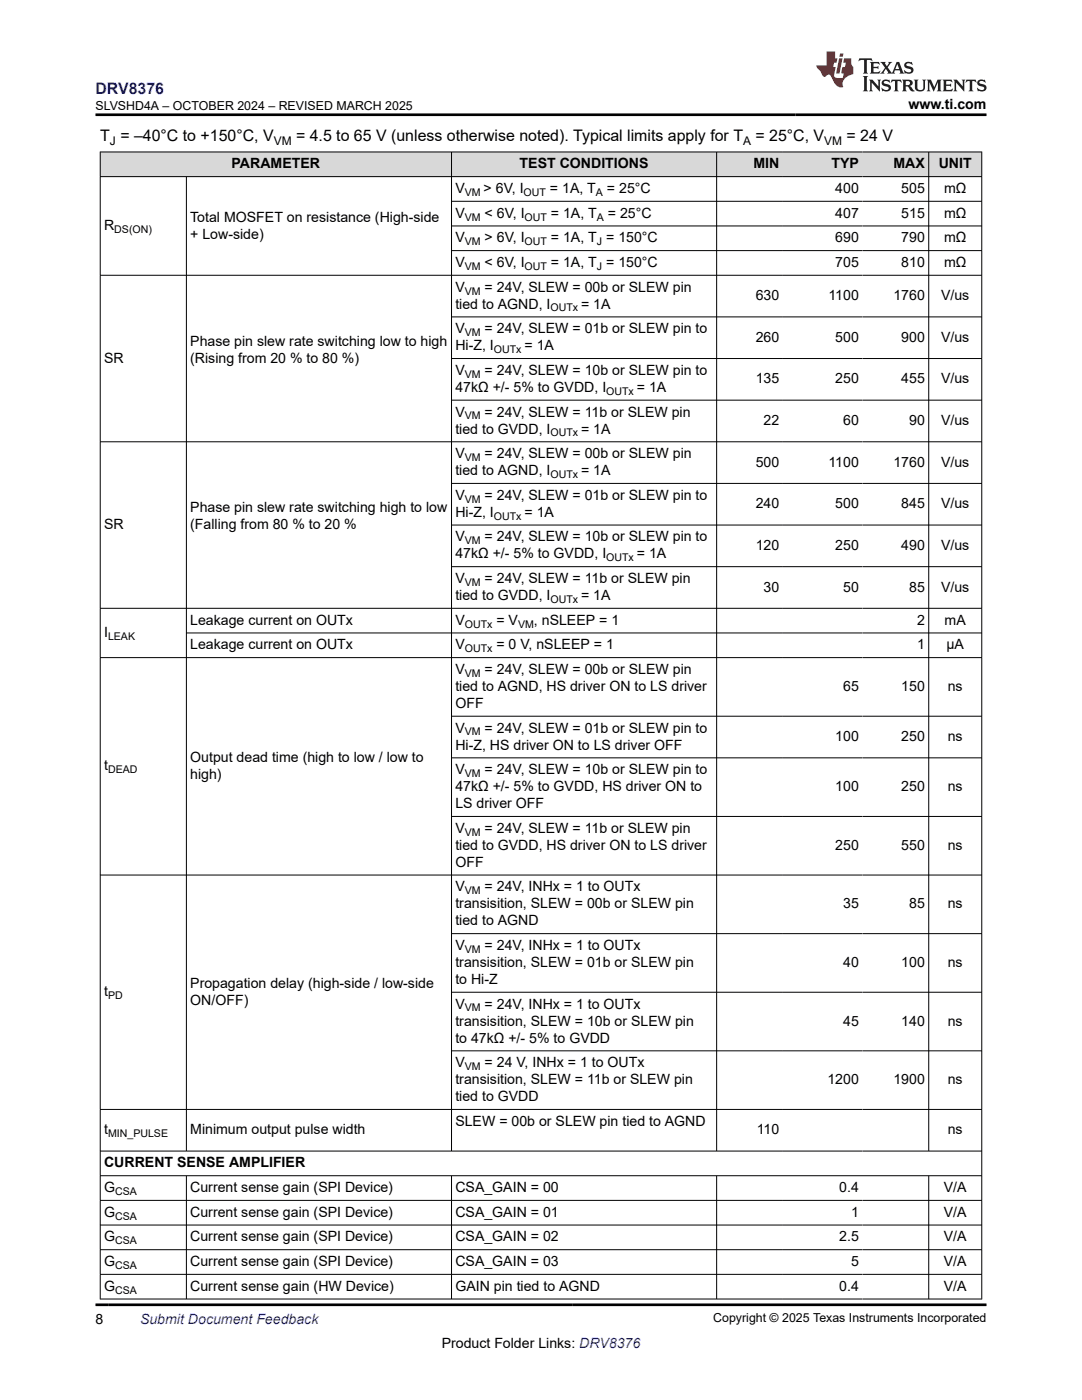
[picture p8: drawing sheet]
<svg xmlns="http://www.w3.org/2000/svg" width="216mm" height="279mm" viewBox="0 0 216 279" stroke-linecap="round" stroke-linejoin="round" font-family="sans-serif">
<defs><g id="words">
<text font-size="3.2" fill="#00f" x="19" y="18.7">DRV8376</text>
<g font-size="3.2">
<text x="20" y="28.2">T = –40°C to +150°C, V</text>
<text x="59.1" y="28.2">= 4.5 to 65 V (unless otherwise noted). Typical limits apply for T</text>
<text x="150.7" y="28.2">= 25°C, V</text>
<text x="168.9" y="28.2">= 24 V</text>
</g>
<g font-size="2.8">
<text x="181.3" y="21.8">www.ti.com</text>
<text x="46.2" y="33.6">PARAMETER</text>
<text x="103.7" y="33.6">TEST CONDITIONS</text>
<text x="150.3" y="33.6">MIN</text>
<text x="165.9" y="33.6">TYP</text>
<text x="178.3" y="33.6">MAX</text>
<text x="187.3" y="33.6">UNIT</text>
<text x="90.9" y="38.5">V</text>
<text x="96.5" y="38.5">&gt; 6V, I</text>
<text x="109.7" y="38.5">= 1A, T</text>
<text x="121.1" y="38.5">= 25°C</text>
<text x="166.7" y="38.5">400</text>
<text x="179.8" y="38.5">505</text>
<text x="188.4" y="38.5">mΩ</text>
<text x="20.8" y="45.9">R</text>
<text x="38" y="44.2">Total MOSFET on resistance (High-side</text>
<text x="38" y="47.6">+ Low-side)</text>
<text x="90.9" y="43.4">V</text>
<text x="96.7" y="43.4">&lt; 6V, I</text>
<text x="109.9" y="43.4">= 1A, T</text>
<text x="121.3" y="43.4">= 25°C</text>
<text x="166.7" y="43.4">407</text>
<text x="179.8" y="43.4">515</text>
<text x="188.4" y="43.4">mΩ</text>
<text x="90.9" y="48.4">V</text>
<text x="90.9" y="53.3">V</text>
<text x="96.7" y="48.4">&gt; 6V, I</text>
<text x="96.7" y="53.3">&lt; 6V, I</text>
<text x="109.9" y="48.4">= 1A, T = 150°C</text>
<text x="109.9" y="53.3">= 1A, T = 150°C</text>
<text x="166.7" y="48.4">690</text>
<text x="166.7" y="53.3">705</text>
<text x="179.8" y="48.4">790</text>
<text x="179.8" y="53.3">810</text>
<text x="188.4" y="48.4">mΩ</text>
<text x="188.4" y="53.3">mΩ</text>
<text x="90.9" y="58.2">V</text>
<text x="96.7" y="58.2">= 24V, SLEW = 00b or SLEW pin</text>
<text x="150.8" y="59.9">630</text>
<text x="165.3" y="59.9">1100</text>
<text x="178.3" y="59.9">1760</text>
<text x="187.8" y="59.9">V/us</text>
<text x="90.9" y="61.6">tied to AGND, I</text>
<text x="116" y="61.6">= 1A</text>
<text x="38" y="69">Phase pin slew rate switching low to high</text>
<text x="90.9" y="66.5">V</text>
<text x="90.9" y="69.9">Hi-Z, I</text>
<text x="96.7" y="66.5">= 24V, SLEW = 01b or SLEW pin to</text>
<text x="104.7" y="69.9">= 1A</text>
<text x="150.8" y="68.2">260</text>
<text x="166.7" y="68.2">500</text>
<text x="179.8" y="68.2">900</text>
<text x="187.8" y="68.2">V/us</text>
<text x="20.8" y="72.4">SR</text>
<text x="38" y="72.4">(Rising from 20 % to 80 %)</text>
<text x="90.9" y="74.8">V</text>
<text x="96.7" y="74.8">= 24V, SLEW = 10b or SLEW pin to</text>
<text x="150.8" y="76.5">135</text>
<text x="166.7" y="76.5">250</text>
<text x="179.8" y="76.5">455</text>
<text x="187.8" y="76.5">V/us</text>
<text x="90.9" y="78.2">47kΩ +/- 5% to GVDD, I</text>
<text x="90.9" y="83.1">V</text>
<text x="96.7" y="83.1">= 24V, SLEW = 11b or SLEW pin</text>
<text x="127.1" y="78.2">= 1A</text>
<text x="90.9" y="86.5">tied to GVDD, I</text>
<text x="116" y="86.5">= 1A</text>
<text x="152.4" y="84.8">22</text>
<text x="168.2" y="84.8">60</text>
<text x="181.4" y="84.8">90</text>
<text x="187.8" y="84.8">V/us</text>
<text x="90.9" y="91.4">V</text>
<text x="90.9" y="94.8">tied to AGND, I</text>
<text x="96.7" y="91.4">= 24V, SLEW = 00b or SLEW pin</text>
<text x="116" y="94.8">= 1A</text>
<text x="150.8" y="93.1">500</text>
<text x="165.3" y="93.1">1100</text>
<text x="178.3" y="93.1">1760</text>
<text x="187.8" y="93.1">V/us</text>
<text x="90.9" y="99.7">V</text>
<text x="96.7" y="99.7">= 24V, SLEW = 01b or SLEW pin to</text>
<text x="150.8" y="101.4">240</text>
<text x="166.7" y="101.4">500</text>
<text x="179.8" y="101.4">845</text>
<text x="187.8" y="101.4">V/us</text>
<text x="20.8" y="105.6">SR</text>
<text x="38" y="102.2">Phase pin slew rate switching high to low</text>
<text x="38" y="105.6">(Falling from 80 % to 20 %</text>
<text x="90.9" y="103.1">Hi-Z, I</text>
<text x="104.7" y="103.1">= 1A</text>
<text x="90.9" y="108.1">V</text>
<text x="90.9" y="111.4">47kΩ +/- 5% to GVDD, I</text>
<text x="96.7" y="108.1">= 24V, SLEW = 10b or SLEW pin to</text>
<text x="127.1" y="111.4">= 1A</text>
<text x="150.8" y="109.8">120</text>
<text x="166.7" y="109.8">250</text>
<text x="179.8" y="109.8">490</text>
<text x="187.8" y="109.8">V/us</text>
<text x="90.9" y="116.4">V</text>
<text x="90.9" y="119.8">tied to GVDD, I</text>
<text x="96.7" y="116.4">= 24V, SLEW = 11b or SLEW pin</text>
<text x="116" y="119.8">= 1A</text>
<text x="152.4" y="118.1">30</text>
<text x="168.2" y="118.1">50</text>
<text x="181.4" y="118.1">85</text>
<text x="187.8" y="118.1">V/us</text>
<text x="38" y="124.7">Leakage current on OUTx</text>
<text x="90.9" y="124.7">V</text>
<text x="99.1" y="124.7">= V</text>
<text x="106.5" y="124.7">, nSLEEP = 1</text>
<text x="183" y="124.7">2</text>
<text x="188.5" y="124.7">mA</text>
<text x="20.8" y="127.1">I</text>
<text x="38" y="129.6">Leakage current on OUTx</text>
<text x="90.9" y="129.6">V</text>
<text x="99.1" y="129.6">= 0 V, nSLEEP = 1</text>
<text x="183" y="129.6">1</text>
<text x="188.9" y="129.6">µA</text>
<text x="90.9" y="134.5">V</text>
<text x="90.9" y="137.9">tied to AGND, HS driver ON to LS driver</text>
<text x="96.7" y="134.5">= 24V, SLEW = 00b or SLEW pin</text>
<text x="168.2" y="137.9">65</text>
<text x="179.8" y="137.9">150</text>
<text x="189.1" y="137.9">ns</text>
<text x="90.9" y="141.3">OFF</text>
<text x="90.9" y="146.2">V</text>
<text x="90.9" y="149.6">Hi-Z, HS driver ON to LS driver OFF</text>
<text x="96.7" y="146.2">= 24V, SLEW = 01b or SLEW pin to</text>
<text x="166.7" y="147.9">100</text>
<text x="179.8" y="147.9">250</text>
<text x="189.1" y="147.9">ns</text>
<text x="20.8" y="153.8">t</text>
<text x="38" y="152.1">Output dead time (high to low / low to</text>
<text x="38" y="155.4">high)</text>
<text x="90.9" y="154.5">V</text>
<text x="96.7" y="154.5">= 24V, SLEW = 10b or SLEW pin to</text>
<text x="90.9" y="157.9">47kΩ +/- 5% to GVDD, HS driver ON to</text>
<text x="90.9" y="161.3">LS driver OFF</text>
<text x="166.7" y="157.9">100</text>
<text x="179.8" y="157.9">250</text>
<text x="189.1" y="157.9">ns</text>
<text x="90.9" y="166.2">V</text>
<text x="96.7" y="166.2">= 24V, SLEW = 11b or SLEW pin</text>
<text x="90.9" y="169.6">tied to GVDD, HS driver ON to LS driver</text>
<text x="90.9" y="173">OFF</text>
<text x="166.7" y="169.6">250</text>
<text x="179.8" y="169.6">550</text>
<text x="189.1" y="169.6">ns</text>
<text x="90.9" y="177.9">V</text>
<text x="96.7" y="177.9">= 24V, INHx = 1 to OUTx</text>
<text x="90.9" y="181.3">transisition, SLEW = 00b or SLEW pin</text>
<text x="90.9" y="184.7">tied to AGND</text>
<text x="168.2" y="181.3">35</text>
<text x="181.4" y="181.3">85</text>
<text x="189.1" y="181.3">ns</text>
<text x="90.9" y="189.6">V</text>
<text x="96.7" y="189.6">= 24V, INHx = 1 to OUTx</text>
<text x="38" y="197.1">Propagation delay (high-side / low-side</text>
<text x="90.9" y="193">transisition, SLEW = 01b or SLEW pin</text>
<text x="90.9" y="196.4">to Hi-Z</text>
<text x="168.2" y="193">40</text>
<text x="179.8" y="193">100</text>
<text x="189.1" y="193">ns</text>
<text x="20.8" y="198.8">t</text>
<text x="38" y="200.5">ON/OFF)</text>
<text x="90.9" y="201.3">V</text>
<text x="96.7" y="201.3">= 24V, INHx = 1 to OUTx</text>
<text x="90.9" y="204.7">transisition, SLEW = 10b or SLEW pin</text>
<text x="90.9" y="208.1">to 47kΩ +/- 5% to GVDD</text>
<text x="168.2" y="204.7">45</text>
<text x="179.8" y="204.7">140</text>
<text x="189.1" y="204.7">ns</text>
<text x="90.9" y="213">V</text>
<text x="96.7" y="213">= 24 V, INHx = 1 to OUTx</text>
<text x="90.9" y="216.4">transisition, SLEW = 11b or SLEW pin</text>
<text x="90.9" y="219.8">tied to GVDD</text>
<text x="165.1" y="216.4">1200</text>
<text x="178.3" y="216.4">1900</text>
<text x="189.1" y="216.4">ns</text>
<text x="20.8" y="226.4">t</text>
<text x="38" y="226.4">Minimum output pulse width</text>
<text x="90.9" y="224.7">SLEW = 00b or SLEW pin tied to AGND</text>
<text x="151" y="226.4">110</text>
<text x="189.1" y="226.4">ns</text>
<text x="20.8" y="233">CURRENT SENSE AMPLIFIER</text>
<text x="20.8" y="237.9">G</text>
<text x="38" y="237.9">Current sense gain (SPI Device)</text>
<text x="90.9" y="237.9">CSA_GAIN = 00</text>
<text x="167.5" y="237.9">0.4</text>
<text x="188.3" y="237.9">V/A</text>
<text x="20.8" y="242.8">G</text>
<text x="38" y="242.8">Current sense gain (SPI Device)</text>
<text x="90.9" y="242.8">CSA_GAIN = 01</text>
<text x="169.8" y="242.8">1</text>
<text x="188.3" y="242.8">V/A</text>
<text x="20.8" y="247.8">G</text>
<text x="38" y="247.8">Current sense gain (SPI Device)</text>
<text x="90.9" y="247.8">CSA_GAIN = 02</text>
<text x="167.5" y="247.8">2.5</text>
<text x="188.3" y="247.8">V/A</text>
<text x="20.8" y="252.7">G</text>
<text x="20.8" y="257.6">G</text>
<text x="38" y="252.7">Current sense gain (SPI Device)</text>
<text x="38" y="257.6">Current sense gain (HW Device)</text>
<text x="90.9" y="252.7">CSA_GAIN = 03</text>
<text x="90.9" y="257.6">GAIN pin tied to AGND</text>
<text x="167.5" y="257.6">0.4</text>
<text x="169.8" y="252.7">5</text>
<text x="188.3" y="252.7">V/A</text>
<text x="188.3" y="257.6">V/A</text>
<text x="19" y="264.2">8</text>
<text x="88.1" y="269">Product Folder Links: DRV8376</text>
</g>
<text font-size="2.8" fill="#00f" x="27.9" y="264.2">Submit Document Feedback</text>
<g font-size="2.5">
<text x="19.1" y="21.9">SLVSHD4A – OCTOBER 2024 – REVISED MARCH 2025</text>
<text x="142.3" y="263.9">Copyright © 2025 Texas Instruments Incorporated</text>
</g>
<g font-size="2.4">
<text x="21.9" y="28.9">J</text>
<text x="54.6" y="28.9">VM</text>
<text x="148.3" y="28.9">A</text>
<text x="164.5" y="28.9">VM</text>
</g>
<g font-size="2.1">
<text x="92.7" y="39.1">VM</text>
<text x="104.5" y="39.1">OUT</text>
<text x="118.9" y="39.1">A</text>
<text x="22.8" y="46.5">DS(ON)</text>
<text x="92.7" y="44">VM</text>
<text x="104.7" y="44">OUT</text>
<text x="119.1" y="44">A</text>
<text x="92.7" y="48.9">VM</text>
<text x="92.7" y="53.9">VM</text>
<text x="104.7" y="48.9">OUT</text>
<text x="104.7" y="53.9">OUT</text>
<text x="119.1" y="48.9">J</text>
<text x="119.1" y="53.9">J</text>
<text x="92.7" y="58.8">VM</text>
<text x="109.8" y="62.2">OUTx</text>
<text x="92.7" y="67.1">VM</text>
<text x="98.5" y="70.5">OUTx</text>
<text x="92.7" y="75.4">VM</text>
<text x="92.7" y="83.7">VM</text>
<text x="121" y="78.8">OUTx</text>
<text x="109.8" y="87.1">OUTx</text>
<text x="92.7" y="92">VM</text>
<text x="109.8" y="95.4">OUTx</text>
<text x="92.7" y="100.3">VM</text>
<text x="98.5" y="103.7">OUTx</text>
<text x="92.7" y="108.6">VM</text>
<text x="121" y="112">OUTx</text>
<text x="92.7" y="116.9">VM</text>
<text x="92.7" y="125.2">OUTx</text>
<text x="103.4" y="125.2">VM</text>
<text x="109.8" y="120.3">OUTx</text>
<text x="21.6" y="127.7">LEAK</text>
<text x="92.7" y="130.2">OUTx</text>
<text x="92.7" y="135.1">VM</text>
<text x="92.7" y="146.8">VM</text>
<text x="21.6" y="154.3">DEAD</text>
<text x="92.7" y="155.1">VM</text>
<text x="92.7" y="166.8">VM</text>
<text x="92.7" y="178.5">VM</text>
<text x="92.7" y="190.2">VM</text>
<text x="21.6" y="199.4">PD</text>
<text x="92.7" y="201.9">VM</text>
<text x="92.7" y="213.6">VM</text>
<text x="21.6" y="226.9">MIN_PULSE</text>
<text x="23" y="238.5">CSA</text>
<text x="23" y="243.4">CSA</text>
<text x="23" y="248.3">CSA</text>
<text x="23" y="253.2">CSA</text>
<text x="23" y="258.2">CSA</text>
</g>
</g></defs>
<g fill="#d8d8d8">
<path d="M20 30.3h175.9v5h-175.9z" fill-rule="evenodd"/>
<path d="M20.1 30.4h69.9v4.8h-69.9z" fill-rule="evenodd"/>
<path d="M90.2 30.4h52.7v4.8h-52.7z" fill-rule="evenodd"/>
<path d="M143.1 30.4h13.1v4.8h-13.1z" fill-rule="evenodd"/>
<path d="M156.2 30.4h15.9v4.8h-15.9z" fill-rule="evenodd"/>
<path d="M172.1 30.4h13.2v4.8h-13.2z" fill-rule="evenodd"/>
<path d="M185.4 30.4h10.4v4.8h-10.4z" fill-rule="evenodd"/>
</g>
<g fill="none" stroke="#000" stroke-width=".2">
<path d="M19.9 30.3h176.1M19.9 35.3h176.1M20 30.3v229M37.2 35.3v194.5M90.1 30.3v199.5M143 30.3v199.5M185.3 30.3v199.5M195.9 30.3v229M19.9 54.9h176.1M90.1 40.2h105.9M90.1 45.1h105.9M90.1 50h105.9"/>
<path d="M90.1 63.2h105.9M90.1 71.6h105.9M90.1 79.9h105.9M19.9 88.2h176.1M90.1 96.5h105.9M90.1 104.8h105.9M90.1 113.1h105.9M19.9 121.4h176.1M19.9 131.2h176.1M37.2 126.3h158.8M90.1 142.9h105.9M90.1 151.2h105.9"/>
<path d="M19.9 174.6h176.1M90.1 162.9h105.9M90.1 186.3h105.9M90.1 198h105.9M90.1 209.7h105.9M19.9 229.7h176.1M19.9 234.6h176.1M19.9 239.6h176.1M37.2 234.6v24.7M90.1 234.6v24.7M143 234.6v24.7M185.3 234.6v24.7"/>
<path d="M196 221.4h-176.1M19.9 244.5h176.1M19.9 249.4h176.1M19.9 254.3h176.1M19.9 259.2h176.1"/>
</g>
<path d="M171.5 11.6l-.2 .6 .5-.2h.6v.1v2.2l-.2 .4h1l-.2-.4v-2.2v-.1h.5l.6 .2-.2-.6zM173.6 12.4l.2 .3v1.6l-.2 .4h1.9l.1-.6a1.08 1.08 0 0 1-1.3 .2v-.7h.6l.4 .2v-.7l-.4 .2h-.6v-.5l.2-.2a1 1 0 0 1 1 .3l-.1-.5zM175.7 12.4l.9 1.1-1 1.2h.9l-.2-.2 .5-.8 .4 .8-.2 .2h1.6l-.2-.2 .2-.5h.9l.1 .5-.1 .2h.9l-.2-.4-.8-1.9h-.5l-.9 2.1-.9-1.1 .9-1h-.8l.2 .2-.4 .6-.4-.6 .2-.2zM179 12.8l.4 1h-.7zM180.7 12.5a.65 .65 0 0 0-.2 .7 .65 .65 0 0 0 .6 .5l.6 .1 .1 .3a.79 .79 0 0 1-.7 .4 .79 .79 0 0 1-.7-.5l.1 .7 .2-.1a.93 .93 0 0 0 1.1 0 .93 .93 0 0 0 .4-.9 1.46 1.46 0 0 0-1.2-.6l-.1-.3a1.09 1.09 0 0 1 1.2 .2l-.2-.6-.1 .1-.5-.2zM172.2 15.2l.2 .4v2.2l-.2 .4h1l-.2-.4v-2.2l.2-.4zM173.4 15.9l.2 .4v1.5l-.2 .4h.8l-.3-.4 .1-1.3 1.6 1.8v-2l.2-.4h-.7l.1 .2 .1 1.1-1.2-1.3zM176.2 16a.65 .65 0 0 0-.2 .8 .65 .65 0 0 0 .6 .4l.6 .2 .1 .2a.79 .79 0 0 1-.7 .4 .79 .79 0 0 1-.7-.5l.1 .7 .2-.1a.93 .93 0 0 0 1.1 .1 .93 .93 0 0 0 .4-1 1.46 1.46 0 0 0-1.2-.5l-.1-.4a1.09 1.09 0 0 1 1.2 .2l-.1-.6-.2 .1-.5-.1zM177.9 15.9l-.1 .6a.63 .63 0 0 1 .8-.3v1.6l-.3 .4h1l-.2-.4v-1.6a.66 .66 0 0 1 .8 .3l-.1-.6zM180 15.9l.2 .4v1.5l-.2 .4h1l-.2-.2-.1-.7h.5l.1 .2a.79 .79 0 0 0 1.2 .6l-1-.9a.61 .61 0 0 0 .6-.6 .61 .61 0 0 0-.5-.7zM180.8 16.2h.1a.47 .47 0 0 1 .5 .1 .47 .47 0 0 1 .1 .5l-.1 .1-.7 .1zM182.3 15.9l.2 .2a2.27 2.27 0 0 0 .4 2 1.04 1.04 0 0 0 1.7-.7v-1.3l.2-.2h-.8l.2 .4v1.1a.6 .6 0 0 1-.6 .6 .6 .6 0 0 1-.6-.6v-1.1l.3-.4zM184.9 15.9l.2 .4v1.5l-.2 .4h.8l-.3-.4v-1.4l.9 1.9 .9-1.9v1.4l-.3 .4h1l-.2-.4v-1.5l.2-.4h-.8l-.7 1.5-.6-1.5zM188.1 15.9l.2 .4v1.5l-.2 .4h1.9l.1-.6a1.09 1.09 0 0 1-1.3 .2v-.7h.6l.4 .2v-.6l-.4 .2h-.6v-.6l.2-.1a1.01 1.01 0 0 1 1 .3l-.1-.6zM190.2 15.9l.3 .4v1.5l-.3 .4h.8l-.2-.4v-1.3l1.6 1.8v-2l.2-.4h-.7l.2 .2v1.1l-1.2-1.3zM192.8 15.9l-.1 .6a.63 .63 0 0 1 .8-.3v1.6l-.3 .4h1l-.2-.4v-1.6a.66 .66 0 0 1 .8 .3l-.1-.6zM195.2 16a.65 .65 0 0 0-.2 .8 .65 .65 0 0 0 .6 .4l.6 .2 .2 .2a.79 .79 0 0 1-.7 .4 .79 .79 0 0 1-.7-.5l.1 .7 .2-.1a.93 .93 0 0 0 1 .1 .93 .93 0 0 0 .5-1 1.46 1.46 0 0 0-1.3-.5v-.4a1.09 1.09 0 0 1 1.2 .2l-.2-.6-.2 .1-.5-.1z" fill="#231f20"/>
<path d="M164.9 10.3v2.7h-2l.1 .4 .8 1a.95 .95 0 0 0 1 .9 .59 .59 0 0 1 .5-.4 .59 .59 0 0 1 .5 .3l.4 .8a1.59 1.59 0 0 0 2.1 1.4 1.61 1.61 0 0 1 1-2.3l1-.3-.1-1.5a1.59 1.59 0 0 1-.3-1.7h-1.5l-.2 .9h.6l-.2 .9h-.5l-.2 .9v.3l.4 .1-.1 .9h-.7a.73 .73 0 0 1-1-.7l.3-1.5h-.5l.1-.9h.5l.2-.9h-.5v-1.3zM167.4 11.6l-.6 3.1h.7l.6-3.1zM167.6 10.7l-.1 .6h.7l.1-.6z" fill="#ed1c24"/>
<path d="M19 22.9h177.8M19 260.4h177.8" fill="none" stroke="#000" stroke-width=".53"/>
<use href="#words"/>
</svg>
